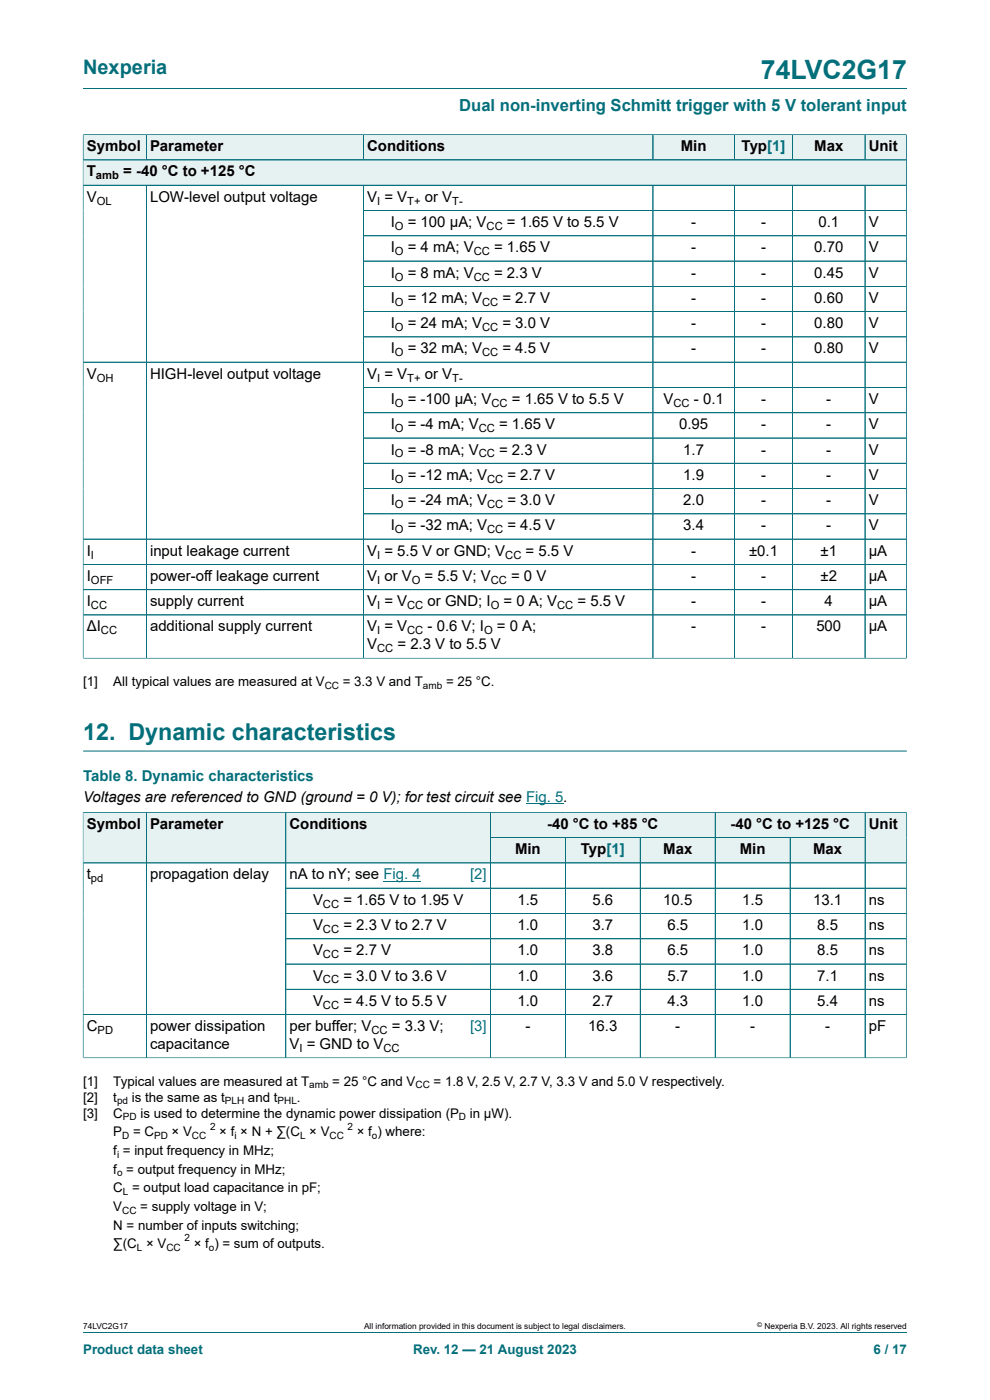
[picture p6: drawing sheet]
<svg xmlns="http://www.w3.org/2000/svg" width="210mm" height="297mm" viewBox="0 0 210 297" stroke-linecap="round" stroke-linejoin="round" font-family="sans-serif">
<defs><g id="words">
<text font-size="5.6" fill="#036f7b" x="161.4" y="16.8">74LVC2G17</text>
<text font-size="4.9" fill="#036f7b" x="17.6" y="157">12. Dynamic characteristics</text>
<text font-size="4.2" fill="#036f7b" x="17.6" y="15.6">Nexperia</text>
<text font-size="3.5" fill="#036f7b" x="97.4" y="23.7">Dual non-inverting Schmitt trigger with 5 V tolerant input</text>
<g font-size="3.2">
<text x="18.4" y="32.1">Symbol</text>
<text x="31.8" y="32.1">Parameter</text>
<text x="77.9" y="32.1">Conditions</text>
<text x="144.4" y="32.1">Min</text>
<text x="157.3" y="32.1">Typ[1]</text>
<text x="172.7" y="32.1">Max</text>
<text x="184.3" y="32.1">Unit</text>
<text x="18.4" y="37.4">T</text>
<text x="26.1" y="37.4">= -40 °C to +125 °C</text>
<text x="18.4" y="42.8">V</text>
<text x="31.8" y="42.8">LOW-level output voltage</text>
<text x="77.9" y="42.8">V = V</text>
<text x="90.1" y="42.8">or V</text>
<text x="82.9" y="48.2">I</text>
<text x="82.9" y="53.5">I</text>
<text x="86.5" y="48.2">= 100 μA; V</text>
<text x="86.5" y="53.5">= 4 mA; V</text>
<text x="104.8" y="53.5">= 1.65 V</text>
<text x="107.5" y="48.2">= 1.65 V to 5.5 V</text>
<text x="146.6" y="48.2">-</text>
<text x="146.6" y="53.5">-</text>
<text x="161.4" y="48.2">-</text>
<text x="161.4" y="53.5">-</text>
<text x="172.7" y="53.5">0.70</text>
<text x="173.6" y="48.2">0.1</text>
<text x="184.3" y="48.2">V</text>
<text x="184.3" y="53.5">V</text>
<text x="82.9" y="58.9">I</text>
<text x="86.5" y="58.9">= 8 mA; V</text>
<text x="104.8" y="58.9">= 2.3 V</text>
<text x="146.6" y="58.9">-</text>
<text x="161.4" y="58.9">-</text>
<text x="172.7" y="58.9">0.45</text>
<text x="184.3" y="58.9">V</text>
<text x="82.9" y="64.3">I</text>
<text x="86.5" y="64.3">= 12 mA; V</text>
<text x="106.6" y="64.3">= 2.7 V</text>
<text x="146.6" y="64.3">-</text>
<text x="161.4" y="64.3">-</text>
<text x="172.7" y="64.3">0.60</text>
<text x="184.3" y="64.3">V</text>
<text x="82.9" y="69.6">I</text>
<text x="86.5" y="69.6">= 24 mA; V</text>
<text x="106.6" y="69.6">= 3.0 V</text>
<text x="146.6" y="69.6">-</text>
<text x="161.4" y="69.6">-</text>
<text x="172.7" y="69.6">0.80</text>
<text x="184.3" y="69.6">V</text>
<text x="82.9" y="75">I</text>
<text x="86.5" y="75">= 32 mA; V</text>
<text x="106.6" y="75">= 4.5 V</text>
<text x="146.6" y="75">-</text>
<text x="161.4" y="75">-</text>
<text x="172.7" y="75">0.80</text>
<text x="184.3" y="75">V</text>
<text x="18.4" y="80.3">V</text>
<text x="31.8" y="80.3">HIGH-level output voltage</text>
<text x="77.9" y="80.3">V = V</text>
<text x="90.1" y="80.3">or V</text>
<text x="82.9" y="85.7">I</text>
<text x="86.5" y="85.7">= -100 μA; V</text>
<text x="108.6" y="85.7">= 1.65 V to 5.5 V</text>
<text x="140.8" y="85.7">V</text>
<text x="147.2" y="85.7">- 0.1</text>
<text x="161.4" y="85.7">-</text>
<text x="175.3" y="85.7">-</text>
<text x="184.3" y="85.7">V</text>
<text x="82.9" y="91.1">I</text>
<text x="86.5" y="91.1">= -4 mA; V</text>
<text x="105.9" y="91.1">= 1.65 V</text>
<text x="144.1" y="91.1">0.95</text>
<text x="161.4" y="91.1">-</text>
<text x="175.3" y="91.1">-</text>
<text x="184.3" y="91.1">V</text>
<text x="82.9" y="96.4">I</text>
<text x="82.9" y="101.8">I</text>
<text x="86.5" y="96.4">= -8 mA; V</text>
<text x="86.5" y="101.8">= -12 mA; V</text>
<text x="105.9" y="96.4">= 2.3 V</text>
<text x="107.6" y="101.8">= 2.7 V</text>
<text x="144.9" y="96.4">1.7</text>
<text x="144.9" y="101.8">1.9</text>
<text x="161.4" y="96.4">-</text>
<text x="161.4" y="101.8">-</text>
<text x="175.3" y="96.4">-</text>
<text x="175.3" y="101.8">-</text>
<text x="184.3" y="96.4">V</text>
<text x="184.3" y="101.8">V</text>
<text x="82.9" y="107.1">I</text>
<text x="86.5" y="107.1">= -24 mA; V</text>
<text x="107.6" y="107.1">= 3.0 V</text>
<text x="144.9" y="107.1">2.0</text>
<text x="161.4" y="107.1">-</text>
<text x="175.3" y="107.1">-</text>
<text x="184.3" y="107.1">V</text>
<text x="82.9" y="112.5">I</text>
<text x="86.5" y="112.5">= -32 mA; V</text>
<text x="107.6" y="112.5">= 4.5 V</text>
<text x="144.9" y="112.5">3.4</text>
<text x="161.4" y="112.5">-</text>
<text x="175.3" y="112.5">-</text>
<text x="184.3" y="112.5">V</text>
<text x="18.4" y="117.9">I</text>
<text x="31.8" y="117.9">input leakage current</text>
<text x="77.9" y="117.9">V = 5.5 V or GND; V</text>
<text x="111.5" y="117.9">= 5.5 V</text>
<text x="146.6" y="117.9">-</text>
<text x="158.9" y="117.9">±0.1</text>
<text x="174.1" y="117.9">±1</text>
<text x="184.3" y="117.9">μA</text>
<text x="18.4" y="123.2">I</text>
<text x="31.8" y="123.2">power-off leakage current</text>
<text x="77.9" y="123.2">V or V</text>
<text x="90.1" y="123.2">= 5.5 V; V</text>
<text x="108.4" y="123.2">= 0 V</text>
<text x="146.6" y="123.2">-</text>
<text x="161.4" y="123.2">-</text>
<text x="174.1" y="123.2">±2</text>
<text x="184.3" y="123.2">μA</text>
<text x="18.4" y="128.6">I</text>
<text x="31.8" y="128.6">supply current</text>
<text x="77.9" y="128.6">V = V</text>
<text x="90.7" y="128.6">or GND; I</text>
<text x="106.8" y="128.6">= 0 A; V</text>
<text x="122.5" y="128.6">= 5.5 V</text>
<text x="146.6" y="128.6">-</text>
<text x="161.4" y="128.6">-</text>
<text x="174.9" y="128.6">4</text>
<text x="184.3" y="128.6">μA</text>
<text x="18.4" y="134">ΔI</text>
<text x="31.8" y="134">additional supply current</text>
<text x="77.9" y="134">V = V</text>
<text x="77.9" y="137.8">V</text>
<text x="84.3" y="137.8">= 2.3 V to 5.5 V</text>
<text x="90.7" y="134">- 0.6 V; I</text>
<text x="105.4" y="134">= 0 A;</text>
<text x="146.6" y="134">-</text>
<text x="161.4" y="134">-</text>
<text x="173.2" y="134">500</text>
<text x="184.3" y="134">μA</text>
<text x="17.6" y="170.2">Voltages are referenced to GND (ground = 0 V); for test circuit see Fig. 5.</text>
<text x="18.4" y="175.8">Symbol</text>
<text x="31.8" y="175.8">Parameter</text>
<text x="61.4" y="175.8">Conditions</text>
<text x="116.1" y="175.8">-40 °C to +85 °C</text>
<text x="154.9" y="175.8">-40 °C to +125 °C</text>
<text x="184.3" y="175.8">Unit</text>
<text x="109.2" y="181.2">Min</text>
<text x="123.2" y="181.2">Typ[1]</text>
<text x="140.7" y="181.2">Max</text>
<text x="156.9" y="181.2">Min</text>
<text x="172.5" y="181.2">Max</text>
<text x="18.4" y="186.6">t</text>
<text x="31.8" y="186.6">propagation delay</text>
<text x="61.4" y="186.6">nA to nY; see Fig. 4</text>
<text x="66.4" y="191.9">V</text>
<text x="72.8" y="191.9">= 1.65 V to 1.95 V</text>
<text x="109.8" y="191.9">1.5</text>
<text x="125.7" y="191.9">5.6</text>
<text x="140.7" y="191.9">10.5</text>
<text x="157.5" y="191.9">1.5</text>
<text x="172.5" y="191.9">13.1</text>
<text x="184.3" y="191.9">ns</text>
<text x="66.4" y="197.3">V</text>
<text x="72.8" y="197.3">= 2.3 V to 2.7 V</text>
<text x="109.8" y="197.3">1.0</text>
<text x="125.7" y="197.3">3.7</text>
<text x="141.6" y="197.3">6.5</text>
<text x="157.5" y="197.3">1.0</text>
<text x="173.4" y="197.3">8.5</text>
<text x="184.3" y="197.3">ns</text>
<text x="66.4" y="202.7">V</text>
<text x="72.8" y="202.7">= 2.7 V</text>
<text x="109.8" y="202.7">1.0</text>
<text x="125.7" y="202.7">3.8</text>
<text x="141.6" y="202.7">6.5</text>
<text x="157.5" y="202.7">1.0</text>
<text x="173.4" y="202.7">8.5</text>
<text x="184.3" y="202.7">ns</text>
<text x="66.4" y="208">V</text>
<text x="72.8" y="208">= 3.0 V to 3.6 V</text>
<text x="109.8" y="208">1.0</text>
<text x="125.7" y="208">3.6</text>
<text x="141.6" y="208">5.7</text>
<text x="157.5" y="208">1.0</text>
<text x="173.4" y="208">7.1</text>
<text x="184.3" y="208">ns</text>
<text x="66.4" y="213.4">V</text>
<text x="72.8" y="213.4">= 4.5 V to 5.5 V</text>
<text x="109.8" y="213.4">1.0</text>
<text x="125.7" y="213.4">2.7</text>
<text x="141.6" y="213.4">4.3</text>
<text x="157.5" y="213.4">1.0</text>
<text x="173.4" y="213.4">5.4</text>
<text x="184.3" y="213.4">ns</text>
<text x="18.4" y="218.7">C</text>
<text x="31.8" y="218.7">power dissipation</text>
<text x="61.4" y="218.7">per buffer; V</text>
<text x="83.1" y="218.7">= 3.3 V;</text>
<text x="111.4" y="218.7">-</text>
<text x="124.8" y="218.7">16.3</text>
<text x="143.2" y="218.7">-</text>
<text x="159.1" y="218.7">-</text>
<text x="175" y="218.7">-</text>
<text x="184.3" y="218.7">pF</text>
<text x="31.8" y="222.6">capacitance</text>
<text x="61.4" y="222.6">V = GND to V</text>
</g>
<text font-size="3.2" fill="#036f7b" x="17.6" y="165.7">Table 8. Dynamic characteristics</text>
<g font-size="3.2" fill="#00f">
<text x="99.7" y="186.6">[2]</text>
<text x="99.7" y="218.7">[3]</text>
</g>
<g font-size="2.8">
<text x="17.6" y="145.6">[1]</text>
<text x="24" y="145.6">All typical values are measured at V</text>
<text x="72.7" y="145.6">= 3.3 V and T</text>
<text x="94.6" y="145.6">= 25 °C.</text>
<text x="17.6" y="230.4">[1]</text>
<text x="17.6" y="233.8">[2]</text>
<text x="24" y="230.4">Typical values are measured at T</text>
<text x="24" y="233.8">t</text>
<text x="28" y="233.8">is the same as t</text>
<text x="52.6" y="233.8">and t</text>
<text x="63" y="233.8">.</text>
<text x="70.5" y="230.4">= 25 °C and V</text>
<text x="92" y="230.4">= 1.8 V, 2.5 V, 2.7 V, 3.3 V and 5.0 V respectively.</text>
<text x="17.6" y="237.1">[3]</text>
<text x="24" y="237.1">C</text>
<text x="29.8" y="237.1">is used to determine the dynamic power dissipation (P</text>
<text x="99.7" y="237.1">in μW).</text>
<text x="24" y="241.1">P</text>
<text x="24" y="245">f = input frequency in MHz;</text>
<text x="28.2" y="241.1">= C</text>
<text x="36.4" y="241.1">× V</text>
<text x="46.5" y="241.1">× f × N + ∑(C × V</text>
<text x="75.7" y="241.1">× f ) where:</text>
<text x="24" y="249">f = output frequency in MHz;</text>
<text x="24" y="252.9">C = output load capacitance in pF;</text>
<text x="24" y="256.9">V</text>
<text x="29.8" y="256.9">= supply voltage in V;</text>
<text x="24" y="260.8">N = number of inputs switching;</text>
<text x="24" y="264.8">∑(C × V</text>
<text x="41.1" y="264.8">× f ) = sum of outputs.</text>
</g>
<g font-size="2.8" fill="#036f7b">
<text x="17.6" y="287.2">Product data sheet</text>
<text x="87.6" y="287.2">Rev. 12 — 21 August 2023</text>
<text x="185.3" y="287.2">6 / 17</text>
</g>
<g font-size="2.4">
<text x="20.4" y="38.1">amb</text>
<text x="20.5" y="43.4">OL</text>
<text x="80" y="43.4">I</text>
<text x="86.4" y="43.4">T+</text>
<text x="95.9" y="43.4">T-</text>
<text x="83.8" y="48.8">O</text>
<text x="103.2" y="48.8">CC</text>
<text x="83.8" y="54.1">O</text>
<text x="83.8" y="59.5">O</text>
<text x="100.5" y="54.1">CC</text>
<text x="100.5" y="59.5">CC</text>
<text x="83.8" y="64.9">O</text>
<text x="102.3" y="64.9">CC</text>
<text x="83.8" y="70.2">O</text>
<text x="102.3" y="70.2">CC</text>
<text x="83.8" y="75.6">O</text>
<text x="102.3" y="75.6">CC</text>
<text x="20.5" y="81">OH</text>
<text x="80" y="81">I</text>
<text x="86.4" y="81">T+</text>
<text x="95.9" y="81">T-</text>
<text x="83.8" y="86.3">O</text>
<text x="104.3" y="86.3">CC</text>
<text x="142.9" y="86.3">CC</text>
<text x="83.8" y="91.7">O</text>
<text x="101.6" y="91.7">CC</text>
<text x="83.8" y="97">O</text>
<text x="101.6" y="97">CC</text>
<text x="83.8" y="102.4">O</text>
<text x="83.8" y="107.8">O</text>
<text x="103.3" y="102.4">CC</text>
<text x="103.3" y="107.8">CC</text>
<text x="83.8" y="113.1">O</text>
<text x="103.3" y="113.1">CC</text>
<text x="19.3" y="118.5">I</text>
<text x="80" y="118.5">I</text>
<text x="107.2" y="118.5">CC</text>
<text x="19.3" y="123.9">OFF</text>
<text x="80" y="123.9">I</text>
<text x="87.3" y="123.9">O</text>
<text x="104.1" y="123.9">CC</text>
<text x="19.3" y="129.2">CC</text>
<text x="80" y="129.2">I</text>
<text x="86.4" y="129.2">CC</text>
<text x="104.1" y="129.2">O</text>
<text x="118.2" y="129.2">CC</text>
<text x="21.4" y="134.6">CC</text>
<text x="80" y="134.6">I</text>
<text x="86.4" y="134.6">CC</text>
<text x="102.7" y="134.6">O</text>
<text x="80" y="138.4">CC</text>
<text x="19.3" y="187.2">pd</text>
<text x="68.5" y="192.5">CC</text>
<text x="68.5" y="197.9">CC</text>
<text x="68.5" y="203.3">CC</text>
<text x="68.5" y="208.6">CC</text>
<text x="68.5" y="214">CC</text>
<text x="20.7" y="219.4">PD</text>
<text x="78.8" y="219.4">CC</text>
<text x="63.5" y="223.2">I</text>
<text x="81.4" y="223.2">CC</text>
</g>
<g font-size="2.1">
<text x="68.9" y="146.1">CC</text>
<text x="89.7" y="146.1">amb</text>
<text x="65.6" y="230.9">amb</text>
<text x="88.1" y="230.9">CC</text>
<text x="24.8" y="234.3">pd</text>
<text x="26.1" y="237.7">PD</text>
<text x="44.6" y="239.6">2</text>
<text x="47.7" y="234.3">PLH</text>
<text x="58.9" y="234.3">PHL</text>
<text x="73.7" y="239.6">2</text>
<text x="97.4" y="237.7">D</text>
<text x="24.8" y="245.6">i</text>
<text x="25.9" y="241.6">D</text>
<text x="32.7" y="241.6">PD</text>
<text x="40.7" y="241.6">CC</text>
<text x="49.7" y="241.6">i</text>
<text x="63.6" y="241.6">L</text>
<text x="69.9" y="241.6">CC</text>
<text x="78.9" y="241.6">o</text>
<text x="24.8" y="249.5">o</text>
<text x="25.9" y="257.4">CC</text>
<text x="26.1" y="253.5">L</text>
<text x="39.1" y="263.3">2</text>
<text x="29" y="265.3">L</text>
<text x="35.3" y="265.3">CC</text>
<text x="44.3" y="265.3">o</text>
</g>
<g font-size="1.8">
<text x="17.6" y="282">74LVC2G17</text>
<text x="77.2" y="282">All information provided in this document is subject to legal disclaimers.</text>
<text x="162.2" y="282">Nexperia B.V. 2023. All rights reserved</text>
</g>
<text font-size="1.4" x="160.6" y="281.6">©</text>
</g></defs>
<path d="M17.6 18.8h174.8" fill="none" stroke="#036f7b" stroke-width=".21"/>
<path d="M17.7 28.6h13.3v5.3h-13.3z" fill="#e6f1f2"/>
<path d="M17.6 28.5v5.4h13.4v-5.3h-13.4" fill="none" stroke="#036f7b" stroke-width=".21"/>
<path d="M31.1 28.6h45.9v5.3h-45.9z" fill="#e6f1f2"/>
<path d="M31 28.6h46.1v5.3h-46.1z" fill="none" stroke="#036f7b" stroke-width=".21"/>
<path d="M77.2 28.6h61.2v5.3h-61.2z" fill="#e6f1f2"/>
<path d="M77.1 28.6h61.4v5.3h-61.4z" fill="none" stroke="#036f7b" stroke-width=".21"/>
<path d="M138.6 28.6h17.1v5.3h-17.1z" fill="#e6f1f2"/>
<path d="M138.5 28.6h17.3v5.3h-17.3z" fill="none" stroke="#036f7b" stroke-width=".21"/>
<path d="M155.9 28.6h12.2v5.3h-12.2z" fill="#e6f1f2"/>
<path d="M155.8 28.6h12.3v5.3h-12.3z" fill="none" stroke="#036f7b" stroke-width=".21"/>
<path d="M168.2 28.6h15.2v5.3h-15.2z" fill="#e6f1f2"/>
<path d="M168.1 28.6h15.4v5.3h-15.4z" fill="none" stroke="#036f7b" stroke-width=".21"/>
<path d="M183.6 28.6h8.6v5.3h-8.6z" fill="#e6f1f2"/>
<path d="M192.3 28.5v10.8h-174.7v-5.4h174.7M192.4 28.6h-8.9v5.3" fill="none" stroke="#036f7b" stroke-width=".21"/>
<path d="M17.7 34h174.5v5.2h-174.5z" fill="#e6f1f2"/>
<g fill="none" stroke="#036f7b" stroke-width=".21">
<path d="M17.6 39.3h174.7M17.6 28.6v111.1M17.7 33.9h174.5M17.7 28.6h174.5M31 28.6v5.3M31 39.3v100.3M77.1 39.3v100.3M77.1 28.6v5.3M138.5 28.6v5.3M138.5 39.3v100.3M155.8 28.6v5.3M155.8 39.3v100.3"/>
<path d="M168.1 28.6v5.3M168.1 39.3v100.3M183.5 28.6v5.3M183.5 39.3v100.3M192.3 28.6v111.1M77.1 44.7h115.2M77.1 50h115.2M77.1 55.4h115.2M17.6 76.8h174.7M77.1 60.7h115.2M77.1 66.1h115.2M77.1 71.5h115.2"/>
<path d="M77.1 82.2h115.2M77.1 87.6h115.2M77.1 92.9h115.2M77.1 98.3h115.2M17.6 114.4h174.7M77.1 103.6h115.2M77.1 109h115.2M192.3 119.7h-174.7M17.6 139.6h174.8M17.6 125.1h174.7M192.3 130.5h-174.7M17.6 159.3h174.8"/>
<path d="M104 172.3h47.7v5.4h-47.7z"/>
</g>
<path d="M111.6 170.5h7.9" fill="none" stroke="#00f" stroke-width=".21"/>
<path d="M104.1 172.4h47.5v5.2h-47.5z" fill="#e6f1f2"/>
<path d="M151.7 172.3h31.8v5.4h-31.8z" fill="none" stroke="#036f7b" stroke-width=".21"/>
<path d="M151.8 172.4h31.6v5.2h-31.6z" fill="#e6f1f2"/>
<path d="M17.6 172.3v10.8h13.4v-10.8h-13.4" fill="none" stroke="#036f7b" stroke-width=".21"/>
<path d="M17.7 172.4h13.3v10.6h-13.3z" fill="#e6f1f2"/>
<path d="M31 172.3h29.6v10.8h-29.6z" fill="none" stroke="#036f7b" stroke-width=".21"/>
<path d="M31.1 172.4h29.5v10.6h-29.5z" fill="#e6f1f2"/>
<path d="M99.4 172.3h-38.8v10.8h38.8" fill="none" stroke="#036f7b" stroke-width=".21"/>
<path d="M60.7 172.4h38.7v10.6h-38.7z" fill="#e6f1f2"/>
<path d="M99.4 172.3h4.6v10.8h-4.6" fill="none" stroke="#036f7b" stroke-width=".21"/>
<g fill="#e6f1f2">
<path d="M99.4 172.4h4.6v10.6h-4.6z"/>
<path d="M104.1 177.8h15.8v5.2h-15.8z"/>
</g>
<path d="M104 177.7h15.9v5.4h-15.9z" fill="none" stroke="#036f7b" stroke-width=".21"/>
<path d="M120 177.8h15.8v5.2h-15.8z" fill="#e6f1f2"/>
<path d="M119.9 177.7h15.9v5.4h-15.9z" fill="none" stroke="#036f7b" stroke-width=".21"/>
<path d="M135.9 177.8h15.7v5.2h-15.7z" fill="#e6f1f2"/>
<path d="M135.8 177.7h15.9v5.4h-15.9z" fill="none" stroke="#036f7b" stroke-width=".21"/>
<path d="M151.8 177.8h15.7v5.2h-15.7z" fill="#e6f1f2"/>
<path d="M151.7 177.7h15.9v5.4h-15.9z" fill="none" stroke="#036f7b" stroke-width=".21"/>
<path d="M167.7 177.8h15.7v5.2h-15.7z" fill="#e6f1f2"/>
<path d="M192.3 172.3v10.8h-24.7v-5.4h15.9M192.4 172.3h-8.9v10.8" fill="none" stroke="#036f7b" stroke-width=".21"/>
<path d="M183.6 172.4h8.7v10.6h-8.7z" fill="#e6f1f2"/>
<g fill="none" stroke="#036f7b" stroke-width=".21">
<path d="M17.6 172.4v52.1M17.7 172.3h174.6M31 172.4v52M60.6 172.4v52M104 172.4v52M104.1 177.7h79.3M119.9 177.8v46.6M135.8 177.8v46.6M151.7 172.4v52M167.6 177.8v46.6M183.5 172.4v52M192.3 172.4v52.1"/>
<path d="M17.6 183.1h174.7M60.6 188.4h131.7M60.6 193.8h131.7M60.6 199.2h131.7M17.6 215.2h174.7M60.6 204.5h131.7M192.3 209.9h-131.7M17.6 224.4h174.8M17.6 282.6h174.8"/>
</g>
<path d="M81.3 186.9h7.9" fill="none" stroke="#00f" stroke-width=".21"/>
<use href="#words"/>
</svg>
